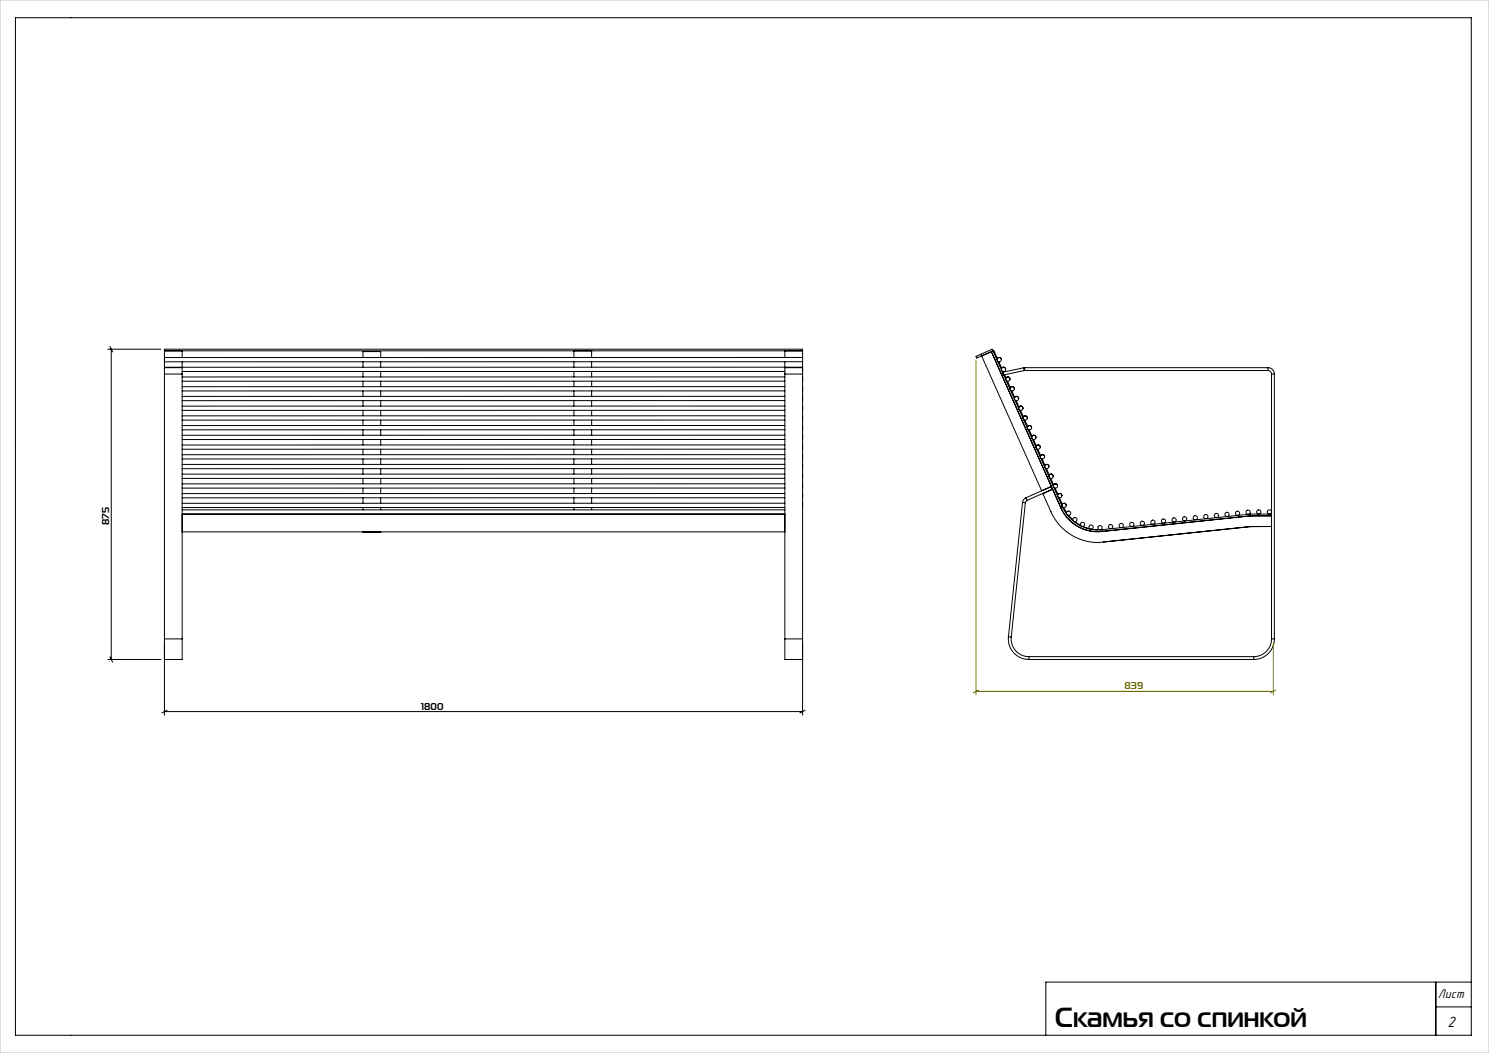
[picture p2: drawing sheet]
<svg xmlns="http://www.w3.org/2000/svg" width="420mm" height="297mm" viewBox="0 0 420 297" stroke-linecap="round" stroke-linejoin="round" font-family="sans-serif">
<defs><g id="words">
<text font-size="7.8" x="297.6" y="289.5">Скамья со спинкой</text>
<text font-size="4.4" x="408.3" y="289.8">2</text>
<text font-size="3.7" x="405.6" y="281.4">Лист</text>
<g font-size="2.8">
<text x="30.8" y="148.1" transform="rotate(-90 30.8 148.1)">875</text>
<text x="118.8" y="200.2">1800</text>
</g>
<text font-size="2.8" fill="#808000" x="317.2" y="194.5">839</text>
</g></defs>
<g fill="none" stroke="#000" stroke-width=".28">
<path d="M4.4 5h410.6v287h-410.6zM30.4 98.5h15M31 97.7l.8 1.6M31.4 98.5v87.5M46.4 98.9h180M51.4 98.9v1.9M161.9 99v1.8M166.9 99v1.8M221.4 98.9v1.9M276.7 99.9l17.1 38.5M276.7 99.9l3.2-1.4 19.8 44.4M279.6 99.2l19.6 43.9"/>
<path d="M279.6 99.2l-2.7 1.2M280.1 98.9l-4.6 2.1-.2-.5 1.4-.6M280.1 99.1l.3-.1 .9 2.1 .6-.3M46.4 103.7h5v1.8M46.4 103.7v1.8M46.4 105.5v74.7M46.4 105.5h5M51.4 102v1.6M51.4 105.5v74.7M102.4 102v1.6M102.4 104.8v1.5M102.4 107.5v1.6"/>
<path d="M102.4 110.3v1.5M102.4 113v1.5M102.4 115.7v1.6M102.4 118.5v1.5M107.4 100.8v-1.6h-5v1.6M107.4 102v1.6M107.4 104.8v1.5M107.4 107.5v1.6M107.4 110.3v1.5M107.4 113v1.5M107.4 115.7v1.6M107.4 118.5v1.5"/>
<path d="M161.9 102v1.6M161.9 104.8v1.5M161.9 107.5v1.6M161.9 110.3v1.5M161.9 113v1.5M161.9 115.7v1.6M161.9 118.5v1.5M166.9 102v1.6M166.9 104.8v1.5M166.9 107.5v1.6M166.9 110.3v1.5M166.9 113v1.5"/>
<path d="M166.9 115.7v1.6M166.9 118.5v1.5M221.4 105.5v-1.8h5v1.8M221.4 104.8h-170M221.4 109l-170 .1M221.4 110.2l-170 .1M221.4 117.3h-170M221.4 118.5h-170M221.4 106.3h-170M221.4 107.5h-170M221.4 111.8h-170M221.4 113h-170"/>
<path d="M221.4 114.5l-170 .1M221.4 115.7l-170 .1M221.4 102v1.6M221.4 105.5v74.7M221.4 105.5h5M226.4 104.8h.1M226.4 109h.1M226.4 110.2h.1M226.4 117.3h.1M226.4 118.5h.1M226.4 106.3h.1M226.4 107.5h.1"/>
<path d="M226.4 111.8h.1M226.4 113h.1M226.4 114.5h.1M226.4 115.7h.1M226.4 102v1.6M226.4 105.5v74.7M226.4 103.6v1.2M226.4 103.6l-180 .1M226.4 109.1v1.1M226.4 117.3v1.2M226.4 106.3v1.2M226.4 100.8v1.2"/>
<path d="M226.4 100.8l-180 .2v1h180M226.4 111.8v1.2M226.4 114.5v1.2M226.4 100.8v-2.3h-180v5.2M281.2 101.4h.1M281.7 102l.9 1.9 .5-.3M281.9 100.8l.4 .2 .1 .4M282.5 104.2h.1M283 104.8v.1M283.1 103.6l.4 .2 .2 .4M283.4 105.7l.4 .9 .5-.3M283.7 104.2h.1"/>
<path d="M283.7 106.9h.1M284.2 107.5l.8 1.8M284.3 106.3l.4 .2 .2 .4M284.9 106.9h.1M284.9 109.7h.1M285 109.3a.6 .6 0 0 1 .7-.2 .6 .6 0 0 1 .4 .5M285.4 110.3l.8 1.8a.6 .6 0 0 1 .7-.3 .6 .6 0 0 1 .4 .6M286.1 109.6v.1M286.1 112.4h.1M286.6 113l.8 1.8 .6-.3M287.3 112.4h.1M287.3 115.1v.1"/>
<path d="M287.8 115.7l.9 1.9 .5-.3M288 114.5l.4 .2 .1 .4M288.5 115.1v.1M288.6 117.9h.1M288.7 103.7l-5.9 1.3 .2 .8 5.9-1.3M288.7 103.7l.2 .8M289 104.5h-.1M289 103.7h-.3M289 103.7h68.7M289 103.7v.8M289 104.5h68.7M289.1 118.5l.8 1.8 .5-.3"/>
<path d="M289.2 117.3l.4 .2 .2 .4M289.8 117.9h.1M357.7 103.7a1.8 1.8 0 0 1 1.8 1.8M357.7 104.5a1 1 0 0 1 1 1M357.7 103.7v.8M358.7 105.5h.8M358.7 105.5v74.7M359.5 105.5v74.7M102.4 121.2v1.6M102.4 124v1.5M102.4 126.7v1.5M102.4 129.4v1.6"/>
<path d="M102.4 132.2v1.5M102.4 134.9v1.6M102.4 137.7v1.5M107.4 121.2v1.6M107.4 124v1.5M107.4 126.7v1.5M107.4 129.4v1.6M107.4 132.2v1.5M107.4 134.9v1.6M107.4 137.7v1.5M161.9 121.2v1.6M161.9 124v1.5"/>
<path d="M161.9 126.7v1.5M161.9 129.4v1.6M161.9 132.2v1.5M161.9 134.9v1.6M161.9 137.7v1.5M166.9 121.2v1.6M166.9 124v1.5M166.9 126.7v1.5M166.9 129.4v1.6M166.9 132.2v1.5M166.9 134.9v1.6M166.9 137.7v1.5"/>
<path d="M221.4 139.2h-170M221.4 136.5h-170M221.4 137.7h-170M221.4 125.5h-170M221.4 126.7h-170M221.4 133.7h-170M221.4 134.9h-170M221.4 131h-170M221.4 132.2h-170M221.4 122.8h-170M221.4 124h-170M221.4 120h-170"/>
<path d="M221.4 121.2h-170M221.4 128.2l-170 .1M221.4 129.4l-170 .1M226.4 139.2h.1M226.4 136.5h.1M226.4 137.7h.1M226.4 125.5h.1M226.4 126.7h.1M226.4 133.7h.1M226.4 134.9h.1M226.4 131h.1M226.4 132.2h.1"/>
<path d="M226.4 122.8h.1M226.4 124h.1M226.4 120h.1M226.4 121.2h.1M226.4 128.2h.1M226.4 129.4h.1M226.4 139.2v1.2M226.4 136.5v1.2M226.4 125.5v1.2M226.4 133.7v1.2M226.4 131v1.2M226.4 122.8v1.2"/>
<path d="M226.4 120v1.2M226.4 128.2v1.2M289.8 120.6h.1M290.3 121.2l.8 1.8 .6-.2M290.4 120l.4 .2 .2 .4M291 123.4h.1M291.5 124l.8 1.8 .6-.3M291.7 122.8l.4 .2 .1 .4M292.2 126.1h.1M292.7 126.7l.8 1.8a.6 .6 0 0 1 .7-.2 .6 .6 0 0 1 .4 .5M292.9 125.5l.4 .2 .1 .4M293.4 126.1h.1"/>
<path d="M293.4 128.8v.1M293.9 129.4l.9 1.9a.6 .6 0 0 1 .6-.3 .6 .6 0 0 1 .5 .6M294.2 139.2l2.2 5.2a14.6 14.6 0 0 0 13.4 8.6l42.9-4.5M294.2 139.2h.1M294.6 128.8v.1M294.7 131.6h.1M295.2 132.2l.8 1.8a.6 .6 0 0 1 .7-.3 .6 .6 0 0 1 .4 .6M295.9 131.6h.1M295.9 134.3h.1M296.4 137.3l.3 .7-7 3.1M296.4 134.9l.8 1.8 .6-.2M296.5 137.2l.4 .8"/>
<path d="M296.6 137.2l-7.2 3.2M296.9 138l-2.7 1.2M297.1 134.3h.1M297.1 137.1h.1M297.6 137.7l.8 1.8 .6-.3M297.8 136.5l.4 .2 .1 .4M298.3 137.1h.1M298.3 139.8h.1M299 139.2l.4 .2 .1 .4M51.4 143.8h170M51.4 145h170M51.4 150h170"/>
<path d="M102.4 150.1h5M102.4 143.1v.7M102.4 140.4v1.6M102.4 150v.1M107.4 143.1v.7M107.4 140.4v1.6M107.4 150v.1M161.9 143.1v.7M161.9 140.4v1.5M166.9 143.1v.7M166.9 140.4v1.5M221.4 140.4h-170"/>
<path d="M221.4 141.9l-170 .1M221.4 143.1l-170 .1M226.4 140.4h.1M226.4 141.9h.1M226.4 143.1h.1M226.4 141.9v1.2M288.4 141.7l.8 .1M288.4 141.7l-4 37.9M289.2 141.8l-4 37.9M289.4 140.4a1.6 1.6 0 0 0-1 1.3M289.4 140.4l.3 .7M289.7 141.1l-.5 .7"/>
<path d="M298.8 140.4l.8 1.8 .6-.3M299.2 143.1a11.3 11.3 0 0 0 11.7 6.8M299.2 143.1a11.5 11.5 0 0 0 11.7 6.8M299.3 143.3h.1M299.5 142.5v.1M299.7 142.9a11 11 0 0 0 11.2 6.5M299.7 142.9l-.5 .2M299.8 143h-.1M300.1 143.2l.8 1.4M300.2 141.9l.4 .2 .1 .5M301.4 145.3l1.2 1.3M303.3 147.2l1.5 1"/>
<path d="M305.5 148.5l1.9 .7M307.9 149.3l1.7 .2M310.9 149.4v.5M352.6 145l.1 .5M352.6 145l-41.7 4.4M352.7 145.5l-41.8 4.4M352.7 145h-.1M352.7 145v.5M352.7 145h6M358.6 145.7h.1M358.7 148.5h-6M358.7 145.5h-6"/>
<path d="M284.4 179.6a5.8 5.8 0 0 0 5.8 6.4M284.4 179.6l.8 .1M285.2 179.7a5 5 0 0 0 5 5.5M30.4 186h15M31 185.2l.8 1.6M46.4 180.2v5.8h5v-5.8M46.4 181.2v20.5M46.4 180.2h5M221.4 180.2v5.8h5v-5.8M221.4 180.2h5M226.4 181.2v20.5M290.2 186h63.5"/>
<path d="M290.2 185.2v.8M290.2 185.2h63.5M353.7 185.2v.8M358.7 180.2a5 5 0 0 1-5 5M358.7 180.2h.8M359.5 180.2a5.8 5.8 0 0 1-5.8 5.8M46.4 200.7h180M47.1 200.3l-1.5 .8M227.1 200.3l-1.5 .8M405 277v15M415 277h-120v15M405 284h10"/>
<circle cx="281.8" cy="101.4" r=".6"/>
<circle cx="283.1" cy="104.2" r=".6"/>
<circle cx="284.3" cy="106.9" r=".6"/>
<circle cx="285.5" cy="109.7" r=".6"/>
<circle cx="286.7" cy="112.4" r=".6"/>
<circle cx="287.9" cy="115.2" r=".6"/>
<circle cx="289.2" cy="117.9" r=".6"/>
<circle cx="290.4" cy="120.6" r=".6"/>
<circle cx="291.6" cy="123.4" r=".6"/>
<circle cx="292.8" cy="126.1" r=".6"/>
<circle cx="294" cy="128.9" r=".6"/>
<circle cx="295.3" cy="131.6" r=".6"/>
<circle cx="296.5" cy="134.3" r=".6"/>
<circle cx="297.7" cy="137.1" r=".6"/>
<circle cx="298.9" cy="139.8" r=".6"/>
<circle cx="300.1" cy="142.6" r=".6"/>
<circle cx="301.4" cy="144.7" r=".6"/>
<circle cx="303.2" cy="146.6" r=".6"/>
<circle cx="305.3" cy="147.9" r=".6"/>
<circle cx="307.8" cy="148.7" r=".6"/>
<circle cx="310.3" cy="148.8" r=".6"/>
<circle cx="313.3" cy="148.5" r=".6"/>
<circle cx="316.3" cy="148.2" r=".6"/>
<circle cx="319.2" cy="147.9" r=".6"/>
<circle cx="322.2" cy="147.6" r=".6"/>
<circle cx="325.2" cy="147.3" r=".6"/>
<circle cx="328.2" cy="147" r=".6"/>
<circle cx="331.2" cy="146.7" r=".6"/>
<circle cx="334.2" cy="146.3" r=".6"/>
<circle cx="337.1" cy="146" r=".6"/>
<circle cx="340.1" cy="145.7" r=".6"/>
<circle cx="343.1" cy="145.4" r=".6"/>
<circle cx="346.1" cy="145.1" r=".6"/>
<circle cx="349.1" cy="144.8" r=".6"/>
<circle cx="352.1" cy="144.5" r=".6"/>
<circle cx="355.1" cy="144.4" r=".6"/>
<circle cx="358.1" cy="144.4" r=".6"/>
</g>
<path d="M275.3 101.5v94.5M275.3 195h83.9M276.1 194.6l-1.6 .8M359.2 181.5v14.5M359.9 194.6l-1.5 .8" fill="none" stroke="#808000" stroke-width=".28"/>
<path d="M0 0h420v297h-420z" fill="none" stroke="#c0c0c0" stroke-width=".28"/>
<use href="#words"/>
</svg>
